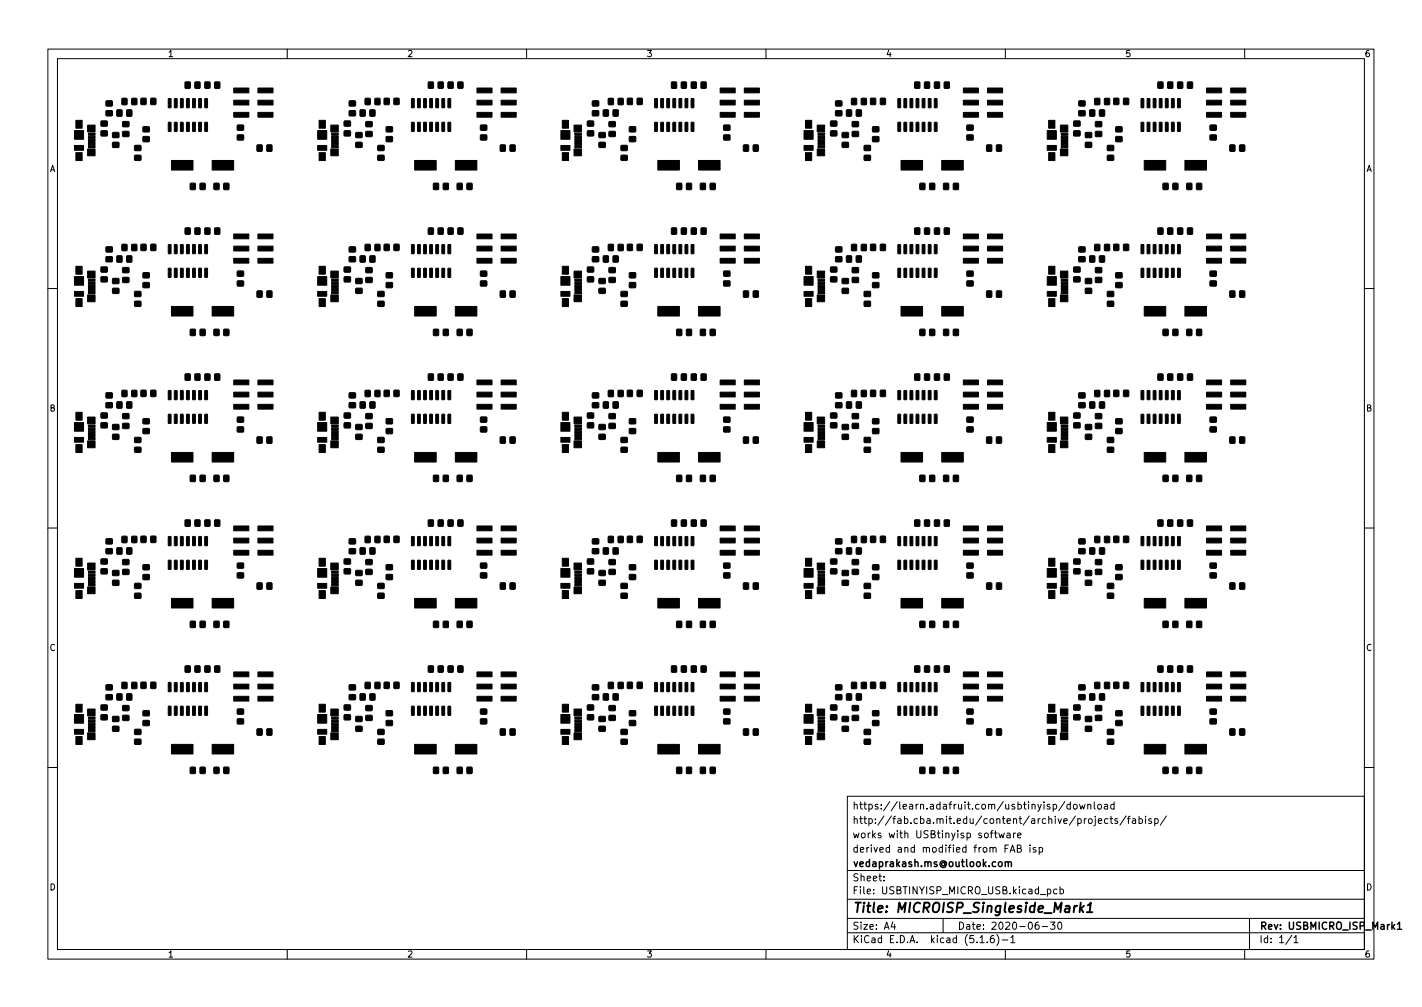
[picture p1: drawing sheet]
<svg xmlns="http://www.w3.org/2000/svg" width="297mm" height="210mm" viewBox="0 0 297 210" stroke-linecap="round" stroke-linejoin="round" font-family="sans-serif">
<defs><g id="words">
<text font-size="2.8" x="178" y="190.6">Title: MICROISP_Singleside_Mark1</text>
<g font-size="2.1">
<text x="178" y="172">http://fab.cba.mit.edu/content/archive/projects/fabisp/</text>
<text x="178" y="169">https://learn.adafruit.com/usbtinyisp/download</text>
<text x="178" y="178">derived and modified from FAB isp</text>
<text x="178" y="175">works with USBtinyisp software</text>
<text x="178" y="184">Sheet:</text>
<text x="178" y="181">vedaprakash.ms@outlook.com</text>
<text x="178" y="186.7">File: USBTINYISP_MICRO_USB.kicad_pcb</text>
<text x="178" y="196.9">KiCad E.D.A. kicad (5.1.6)-1</text>
<text x="178" y="194.1">Size: A4</text>
<text x="200" y="194.1">Date: 2020-06-30</text>
<text x="263" y="194.1">Rev: USBMICRO_ISP_Mark1</text>
<text x="263" y="196.9">Id: 1/1</text>
</g>
<g font-size="1.8">
<text x="35" y="11.9">1</text>
<text x="85" y="11.9">2</text>
<text x="135" y="11.9">3</text>
<text x="185" y="11.9">4</text>
<text x="235" y="11.9">5</text>
<text x="285" y="11.9">6</text>
<text x="10.3" y="35.9">A</text>
<text x="285.3" y="35.9">A</text>
<text x="10.3" y="85.9">B</text>
<text x="285.3" y="85.9">B</text>
<text x="10.3" y="135.9">C</text>
<text x="285.3" y="135.9">C</text>
<text x="10.3" y="185.9">D</text>
<text x="285.3" y="185.9">D</text>
<text x="35" y="199.9">1</text>
<text x="85" y="199.9">2</text>
<text x="135" y="199.9">3</text>
<text x="185" y="199.9">4</text>
<text x="235" y="199.9">5</text>
<text x="285" y="199.9">6</text>
</g>
</g></defs>
<g fill="none" stroke="#000" stroke-width=".21">
<path d="M10 10.2h277v190.1h-277zM12 12.2h273v186.1h-273zM60 10.2v2M110 10.2v2M160 10.2v2M210 10.2v2M260 10.2v2M10 60.2h2M285 60.2h2M10 110.2h2M285 110.2h2M10 160.2h2"/>
<path d="M177 166.3h108v32h-108zM207.7 173.9h.6M207.9 173.4v1.3l.4 .2M208.6 173.9l.3 1 .3-.7 .3 .7 .3-1M210.4 174h.5l.1 .9M211 177.9l.5-1.5 .5 1.5M211 174.3l-.5 .1-.2 .2 .2 .3h.5M211.1 177.5h.8M211.7 173.9v1M212.1 173.9l-.4 .3M212.5 177.1h.6l.2-.2-.1-.3-.7-.2v1.5h.6l.2-.1 .1-.4-.4-.3M212.6 174.4l.7-.1-.1-.3-.4-.1-.2 .2v.8h.6"/>
<path d="M215.1 176.4v.2M215.1 176.9v1M216.4 177l-.4-.1-.2 .2 .1 .3 .5 .1v.4h-.6M217.1 177l.4-.1 .3 .3-.2 .7h-.5M217.1 176.9v1.5M222.4 167.4l-1.3 1.9M223.6 168l-.5-.1-.2 .3 .1 .7h.6M223.6 167.4v1.5M224.4 168l.3-.1 .3 .3v.4l-.3 .3h-.3l-.2-.3zM225.5 167.9l.3 1 .3-.7 .3 .7 .2-1M227.2 168.1l.2-.2 .4 .1 .1 .9M227.2 167.9v1"/>
<path d="M227.5 171l.4-.1 .2 .3v.4l-.2 .3h-.4l-.1-.3zM228.6 167.4v1.3l.2 .2M228.8 170.9v1.3l-.3 .2M228.8 170.4v.2M229.4 171.4l.7-.1v-.3l-.5-.1-.2 .2 .1 .8h.6M229.4 168l.4-.1 .3 .3v.4l-.3 .3h-.4l-.1-.3zM230.7 168h.6l.1 .9M231.4 168.3l-.5 .1-.3 .2 .3 .3h.5M231.4 171l-.4-.1-.3 .3 .2 .7h.5M231.9 170.9h.5M232.1 170.4v1.3l.3 .2M232.7 168l-.4-.1-.3 .3 .1 .7h.6"/>
<path d="M232.7 167.4v1.5M233.4 171l-.3-.1-.2 .2v.3l.5 .1v.4h-.5M235.2 170.4l-1.3 1.9M235.5 170.9h.6M236.1 170.4l-.4 .2v1.3M236.6 171h.5l.1 .9M237.2 171.3l-.5 .1-.2 .2 .2 .3h.5M237.9 171l.5-.1 .2 .3-.1 .7h-.6M237.9 170.4v1.5M239.3 170.4v.2M239.3 170.9v1M240.5 171l-.4-.1-.2 .2 .1 .3 .5 .1v.4h-.6"/>
<path d="M241.2 171l.4-.1 .3 .3-.1 .7h-.6M241.2 170.9v1.5M243.6 170.4l-1.2 1.9M285 160.2h2M60 198.3v2M110 198.3v2M160 198.3v2M177 194.8h108M177 191.8h108M177 187.8h108M177 181.8h108M184.6 183.8v.1"/>
<path d="M184.6 183v.1M186.5 192.5l-.4 1h1M186.9 193v1M197 191.8v3M204.7 195.8l.4-.5v1.5M204.7 196.8h.9M206.2 196.7v.1M207.6 195.3l-.5 .1a1.01 1.01 0 0 0 0 1.4l.5-.1 .1-.5-.3-.3-.4 .1-.1 .2M208.2 195.1a1.72 1.72 0 0 1 0 2.3M209.4 196.3h1.1M210 198.3v2M211.1 195.8l.5-.5v1.5"/>
<path d="M211.1 196.8h.9M216.9 192.5l-.4 .1a1.01 1.01 0 0 0 0 1.4l.5-.1 .1-.5-.3-.3-.4 .1-.2 .2M217.7 193.5h1.2M218.8 185.7l.4-.1 .3 .3-.1 .7h-.6M219.4 192.5h1l-.5 .6 .4 .1v.7l-.2 .1-.7-.1M220.8 185.7l-.4-.1-.3 .3 .1 .7h.6M221.1 192.6l.2-.1a.8 .8 0 0 1 .5 .8 .8 .8 0 0 1-.5 .7 1 1 0 0 1-.2-1.4zM221.4 185.7l.5-.1 .2 .3-.1 .7h-.6M221.4 185.1v1.5M260 198.3v2M261 191.8v6.5M269.9 195.3l-1.3 1.9"/>
<path d="M270.3 195.8l.4-.5v1.5M270.3 196.8h.8"/>
</g>
<path d="M210 179.9v1M210 180.1l.2-.2 .4 .1v.9M210.6 180.1l.2-.2 .4 .1 .1 .9M291.9 193l.4-.5v1.5M291.9 194h.9" fill="none" stroke="#000" stroke-width=".3"/>
<path d="M225.8 188.5l-.3 2M225.8 189.7l.5 .8M226.4 189.1l-.8 .8M227 190.5h1.2M227.2 189l.7-.5-.3 2" fill="none" stroke="#000" stroke-width=".4"/>
<g fill="#000" stroke="#000" stroke-width=".21">
<path d="M38.7 17.1l1 .1v1.2h-1zM40.7 17.1l1.1 .1-.1 1.2h-1zM42.8 17.1l1 .1v1.2h-1zM44.9 17.1l1 .1v1.2h-1zM48.8 18.4h3.2v1h-3.2zM53.9 18.4h3.1v1h-3.1zM89.5 17.1l1 .1v1.2h-1zM91.5 17.1l1.1 .1-.1 1.2h-1zM93.6 17.1l1 .1v1.2h-1zM95.7 17.1l1 .1v1.2h-1zM99.6 18.4h3.2v1h-3.2zM104.7 18.4h3.1v1h-3.1z"/>
<path d="M140.3 17.1l1 .1v1.2h-1zM142.3 17.1l1.1 .1-.1 1.2h-1zM144.4 17.1l1 .1v1.2h-1zM146.5 17.1l1 .1v1.2h-1zM150.4 18.4h3.2v1h-3.2zM155.5 18.4h3.1v1h-3.1zM191.1 17.1l1 .1v1.2h-1zM193.1 17.1l1.1 .1-.1 1.2h-1zM195.2 17.1l1 .1v1.2h-1zM197.3 17.1l1 .1v1.2h-1zM201.2 18.4h3.2v1h-3.2zM206.3 18.4h3.1v1h-3.1z"/>
<path d="M241.9 17.1l1 .1v1.2h-1zM243.9 17.1l1.1 .1-.1 1.2h-1zM246 17.1l1 .1v1.2h-1zM248.1 17.1l1 .1v1.2h-1zM252 18.4h3.2v1h-3.2zM257.1 18.4h3.1v1h-3.1zM15.6 30.4h1.9v1h-1.9zM15.6 27.3h1.9v1.8h-1.9zM15.9 31.9h1.3v1.6h-1.3zM15.9 25.1h1.3v1.7h-1.3zM18.3 31.1h1.6v1.4h-1.6zM18.3 26.1h1.6v1.4h-1.6z"/>
<path d="M18.5 30.4h1.4v.4h-1.4zM18.5 29.7h1.4v.5h-1.4zM18.5 29.1h1.4v.4h-1.4zM18.5 28.4h1.4v.5h-1.4zM18.5 27.8h1.4v.4h-1.4zM21.1 25.3h1.3v1h-1.3zM21.1 27.3h1.3v1l-1.3 .1zM22.2 23.1h1.2v1l-1.2 .1zM22.2 21.1h1.2v1h-1.2zM23.5 29.7h1.3v1l-1.2 .1zM23.5 27.7h1.3v1h-1.2zM24.4 23h1.1l-.1 1.2h-1z"/>
<path d="M25.5 20.6h1v1.2h-1zM25.6 25.4h1.3v1h-1.2zM25.6 27.5h1.3v1h-1.2zM26.5 23h1v1.2h-1zM27.5 20.6h1.1l-.1 1.2h-1zM28.1 32.4h1.3v1l-1.2 .1zM28.1 30.4h1.3v1h-1.2zM29.5 20.5l1 .1v1.2h-1zM29.9 28.5h1.2l.1 1-1.3 .1zM29.9 26.5h1.2l.1 1h-1.3zM31.5 20.5l1 .1v1.2h-1zM35.2 20.6l.5 .1v1.7l-.1 .1-.5-.1z"/>
<path d="M35.2 25.6h.5v1.7l-.1 .2-.5-.2zM35.8 33.5h4.5v2h-4.5zM36.5 20.6l.5 .1v1.7l-.1 .1-.5-.1zM36.5 25.6h.5v1.7l-.1 .2-.5-.2zM37.7 20.6l.6 .1v1.7l-.1 .1-.5-.1zM37.7 25.6h.6v1.7l-.1 .2-.5-.2zM39 20.6l.5 .1v1.7l-.1 .1-.4-.1zM39 25.6h.5v1.7l-.1 .2-.4-.2zM39.8 38.3h1v1.3l-1-.1zM40.3 20.6l.5 .1v1.7l-.1 .1-.5-.1zM40.3 25.6h.5v1.7l-.1 .2-.5-.2zM41.5 20.6l.6 .1v1.7l-.1 .1-.5-.1z"/>
<path d="M41.5 25.6h.6v1.7l-.1 .2-.5-.2zM41.8 38.3h1v1.3l-1-.1zM42.8 20.6l.6 .1v1.7l-.2 .1-.4-.1zM42.8 25.6h.6v1.7l-.2 .2-.4-.2zM44.3 33.5h4.5v2h-4.5zM44.7 38.3h1v1.3l-1-.1zM46.8 38.3h1v1.3l-1-.1zM48.8 23.5h3.2v1h-3.2zM48.8 20.9h3.2v1h-3.2zM49.6 26.2l1.2-.1 .1 1-1.3 .1zM49.6 28.2h1.2l.1 1h-1.3zM53.9 23.5h3.1v1h-3.1z"/>
<path d="M53.9 20.9h3.1v1h-3.1zM53.7 30.3h1v1.3l-1-.1zM55.8 30.3h1v1.3l-1-.1zM66.4 27.3h1.9v1.8h-1.9zM66.4 30.4h1.9v1h-1.9zM66.7 25.1h1.3v1.7h-1.3zM66.7 31.9h1.3v1.6h-1.3zM69.1 26.1h1.6v1.4h-1.6zM69.1 31.1h1.6v1.4h-1.6zM69.3 27.8h1.4v.4h-1.4zM69.3 28.4h1.4v.5h-1.4zM69.3 29.1h1.4v.4h-1.4z"/>
<path d="M69.3 29.7h1.4v.5h-1.4zM69.3 30.4h1.4v.4h-1.4zM71.9 27.3h1.3v1l-1.3 .1zM71.9 25.3h1.3v1h-1.3zM73 21.1h1.2v1h-1.2zM73 23.1h1.2v1l-1.2 .1zM74.3 27.7h1.3v1h-1.2zM74.3 29.7h1.3v1l-1.2 .1zM75.2 23h1.1l-.1 1.2h-1zM76.3 20.6h1v1.2h-1zM76.4 27.5h1.3v1h-1.2zM76.4 25.4h1.3v1h-1.2z"/>
<path d="M77.3 23h1v1.2h-1zM78.3 20.6h1.1l-.1 1.2h-1zM78.9 30.4h1.3v1h-1.2zM78.9 32.4h1.3v1l-1.2 .1zM80.3 20.5l1 .1v1.2h-1zM80.7 26.5h1.2l.1 1h-1.3zM80.7 28.5h1.2l.1 1-1.3 .1zM82.3 20.5l1 .1v1.2h-1zM86 25.6h.5v1.7l-.1 .2-.5-.2zM86 20.6l.5 .1v1.7l-.1 .1-.5-.1zM86.6 33.5h4.5v2h-4.5zM87.3 25.6h.5v1.7l-.1 .2-.5-.2z"/>
<path d="M87.3 20.6l.5 .1v1.7l-.1 .1-.5-.1zM88.5 25.6h.6v1.7l-.1 .2-.5-.2zM88.5 20.6l.6 .1v1.7l-.1 .1-.5-.1zM89.8 25.6h.5v1.7l-.1 .2-.4-.2zM89.8 20.6l.5 .1v1.7l-.1 .1-.4-.1zM90.6 38.3h1v1.3l-1-.1zM91.1 25.6h.5v1.7l-.1 .2-.5-.2zM91.1 20.6l.5 .1v1.7l-.1 .1-.5-.1zM92.3 25.6h.6v1.7l-.1 .2-.5-.2zM92.3 20.6l.6 .1v1.7l-.1 .1-.5-.1zM92.6 38.3h1v1.3l-1-.1zM93.6 25.6h.6v1.7l-.2 .2-.4-.2z"/>
<path d="M93.6 20.6l.6 .1v1.7l-.2 .1-.4-.1zM95.1 33.5h4.5v2h-4.5zM95.5 38.3h1v1.3l-1-.1zM97.6 38.3h1v1.3l-1-.1zM99.6 20.9h3.2v1h-3.2zM99.6 23.5h3.2v1h-3.2zM100.4 28.2h1.2l.1 1h-1.3zM100.4 26.2l1.2-.1 .1 1-1.3 .1zM104.7 20.9h3.1v1h-3.1zM104.7 23.5h3.1v1h-3.1zM104.5 30.3h1v1.3l-1-.1zM106.6 30.3h1v1.3l-1-.1z"/>
<path d="M117.2 30.4h1.9v1h-1.9zM117.2 27.3h1.9v1.8h-1.9zM117.5 31.9h1.3v1.6h-1.3zM117.5 25.1h1.3v1.7h-1.3zM119.9 31.1h1.6v1.4h-1.6zM119.9 26.1h1.6v1.4h-1.6zM120.1 30.4h1.4v.4h-1.4zM120.1 29.7h1.4v.5h-1.4zM120.1 29.1h1.4v.4h-1.4zM120.1 28.4h1.4v.5h-1.4zM120.1 27.8h1.4v.4h-1.4zM122.7 25.3h1.3v1h-1.3z"/>
<path d="M122.7 27.3h1.3v1l-1.3 .1zM123.8 23.1h1.2v1l-1.2 .1zM123.8 21.1h1.2v1h-1.2zM125.1 29.7h1.3v1l-1.2 .1zM125.1 27.7h1.3v1h-1.2zM126 23h1.1l-.1 1.2h-1zM127.1 20.6h1v1.2h-1zM127.2 25.4h1.3v1h-1.2zM127.2 27.5h1.3v1h-1.2zM128.1 23h1v1.2h-1zM129.1 20.6h1.1l-.1 1.2h-1zM129.7 32.4h1.3v1l-1.2 .1z"/>
<path d="M129.7 30.4h1.3v1h-1.2zM131.1 20.5l1 .1v1.2h-1zM131.5 28.5h1.2l.1 1-1.3 .1zM131.5 26.5h1.2l.1 1h-1.3zM133.1 20.5l1 .1v1.2h-1zM136.8 20.6l.5 .1v1.7l-.1 .1-.5-.1zM136.8 25.6h.5v1.7l-.1 .2-.5-.2zM137.4 33.5h4.5v2h-4.5zM138.1 20.6l.5 .1v1.7l-.1 .1-.5-.1zM138.1 25.6h.5v1.7l-.1 .2-.5-.2zM139.3 20.6l.6 .1v1.7l-.1 .1-.5-.1zM139.3 25.6h.6v1.7l-.1 .2-.5-.2z"/>
<path d="M140.6 20.6l.5 .1v1.7l-.1 .1-.4-.1zM140.6 25.6h.5v1.7l-.1 .2-.4-.2zM141.4 38.3h1v1.3l-1-.1zM141.9 20.6l.5 .1v1.7l-.1 .1-.5-.1zM141.9 25.6h.5v1.7l-.1 .2-.5-.2zM143.1 20.6l.6 .1v1.7l-.1 .1-.5-.1zM143.1 25.6h.6v1.7l-.1 .2-.5-.2zM143.4 38.3h1v1.3l-1-.1zM144.4 20.6l.6 .1v1.7l-.2 .1-.4-.1zM144.4 25.6h.6v1.7l-.2 .2-.4-.2zM145.9 33.5h4.5v2h-4.5zM146.3 38.3h1v1.3l-1-.1z"/>
<path d="M148.4 38.3h1v1.3l-1-.1zM150.4 23.5h3.2v1h-3.2zM150.4 20.9h3.2v1h-3.2zM151.2 26.2l1.2-.1 .1 1-1.3 .1zM151.2 28.2h1.2l.1 1h-1.3zM155.5 23.5h3.1v1h-3.1zM155.5 20.9h3.1v1h-3.1zM155.3 30.3h1v1.3l-1-.1zM157.4 30.3h1v1.3l-1-.1zM168 27.3h1.9v1.8h-1.9zM168 30.4h1.9v1h-1.9zM168.3 25.1h1.3v1.7h-1.3z"/>
<path d="M168.3 31.9h1.3v1.6h-1.3zM170.7 26.1h1.6v1.4h-1.6zM170.7 31.1h1.6v1.4h-1.6zM170.9 27.8h1.4v.4h-1.4zM170.9 28.4h1.4v.5h-1.4zM170.9 29.1h1.4v.4h-1.4zM170.9 29.7h1.4v.5h-1.4zM170.9 30.4h1.4v.4h-1.4zM173.5 27.3h1.3v1l-1.3 .1zM173.5 25.3h1.3v1h-1.3zM174.6 21.1h1.2v1h-1.2zM174.6 23.1h1.2v1l-1.2 .1z"/>
<path d="M175.9 27.7h1.3v1h-1.2zM175.9 29.7h1.3v1l-1.2 .1zM176.8 23h1.1l-.1 1.2h-1zM177.9 20.6h1v1.2h-1zM178 27.5h1.3v1h-1.2zM178 25.4h1.3v1h-1.2zM178.9 23h1v1.2h-1zM179.9 20.6h1.1l-.1 1.2h-1zM180.5 30.4h1.3v1h-1.2zM180.5 32.4h1.3v1l-1.2 .1zM181.9 20.5l1 .1v1.2h-1zM182.3 26.5h1.2l.1 1h-1.3z"/>
<path d="M182.3 28.5h1.2l.1 1-1.3 .1zM183.9 20.5l1 .1v1.2h-1zM187.6 25.6h.5v1.7l-.1 .2-.5-.2zM187.6 20.6l.5 .1v1.7l-.1 .1-.5-.1zM188.2 33.5h4.5v2h-4.5zM188.9 25.6h.5v1.7l-.1 .2-.5-.2zM188.9 20.6l.5 .1v1.7l-.1 .1-.5-.1zM190.1 25.6h.6v1.7l-.1 .2-.5-.2zM190.1 20.6l.6 .1v1.7l-.1 .1-.5-.1zM191.4 25.6h.5v1.7l-.1 .2-.4-.2zM191.4 20.6l.5 .1v1.7l-.1 .1-.4-.1zM192.2 38.3h1v1.3l-1-.1z"/>
<path d="M192.7 25.6h.5v1.7l-.1 .2-.5-.2zM192.7 20.6l.5 .1v1.7l-.1 .1-.5-.1zM193.9 25.6h.6v1.7l-.1 .2-.5-.2zM193.9 20.6l.6 .1v1.7l-.1 .1-.5-.1zM194.2 38.3h1v1.3l-1-.1zM195.2 25.6h.6v1.7l-.2 .2-.4-.2zM195.2 20.6l.6 .1v1.7l-.2 .1-.4-.1zM196.7 33.5h4.5v2h-4.5zM197.1 38.3h1v1.3l-1-.1zM199.2 38.3h1v1.3l-1-.1zM201.2 20.9h3.2v1h-3.2zM201.2 23.5h3.2v1h-3.2z"/>
<path d="M202 28.2h1.2l.1 1h-1.3zM202 26.2l1.2-.1 .1 1-1.3 .1zM206.3 20.9h3.1v1h-3.1zM206.3 23.5h3.1v1h-3.1zM206.1 30.3h1v1.3l-1-.1zM208.2 30.3h1v1.3l-1-.1zM218.8 30.4h1.9v1h-1.9zM218.8 27.3h1.9v1.8h-1.9zM219.1 31.9h1.3v1.6h-1.3zM219.1 25.1h1.3v1.7h-1.3zM221.5 31.1h1.6v1.4h-1.6zM221.5 26.1h1.6v1.4h-1.6z"/>
<path d="M221.7 30.4h1.4v.4h-1.4zM221.7 29.7h1.4v.5h-1.4zM221.7 29.1h1.4v.4h-1.4zM221.7 28.4h1.4v.5h-1.4zM221.7 27.8h1.4v.4h-1.4zM224.3 25.3h1.3v1h-1.3zM224.3 27.3h1.3v1l-1.3 .1zM225.4 23.1h1.2v1l-1.2 .1zM225.4 21.1h1.2v1h-1.2zM226.7 29.7h1.3v1l-1.2 .1zM226.7 27.7h1.3v1h-1.2zM227.6 23h1.1l-.1 1.2h-1z"/>
<path d="M228.7 20.6h1v1.2h-1zM228.8 25.4h1.3v1h-1.2zM228.8 27.5h1.3v1h-1.2zM229.7 23h1v1.2h-1zM230.7 20.6h1.1l-.1 1.2h-1zM231.3 32.4h1.3v1l-1.2 .1zM231.3 30.4h1.3v1h-1.2zM232.7 20.5l1 .1v1.2h-1zM233.1 28.5h1.2l.1 1-1.3 .1zM233.1 26.5h1.2l.1 1h-1.3zM234.7 20.5l1 .1v1.2h-1zM238.4 20.6l.5 .1v1.7l-.1 .1-.5-.1z"/>
<path d="M238.4 25.6h.5v1.7l-.1 .2-.5-.2zM239 33.5h4.5v2h-4.5zM239.7 20.6l.5 .1v1.7l-.1 .1-.5-.1zM239.7 25.6h.5v1.7l-.1 .2-.5-.2zM240.9 20.6l.6 .1v1.7l-.1 .1-.5-.1zM240.9 25.6h.6v1.7l-.1 .2-.5-.2zM242.2 20.6l.5 .1v1.7l-.1 .1-.4-.1zM242.2 25.6h.5v1.7l-.1 .2-.4-.2zM243 38.3h1v1.3l-1-.1zM243.5 20.6l.5 .1v1.7l-.1 .1-.5-.1zM243.5 25.6h.5v1.7l-.1 .2-.5-.2zM244.7 20.6l.6 .1v1.7l-.1 .1-.5-.1z"/>
<path d="M244.7 25.6h.6v1.7l-.1 .2-.5-.2zM245 38.3h1v1.3l-1-.1zM246 20.6l.6 .1v1.7l-.2 .1-.4-.1zM246 25.6h.6v1.7l-.2 .2-.4-.2zM247.5 33.5h4.5v2h-4.5zM247.9 38.3h1v1.3l-1-.1zM250 38.3h1v1.3l-1-.1zM252 23.5h3.2v1h-3.2zM252 20.9h3.2v1h-3.2zM252.8 26.2l1.2-.1 .1 1-1.3 .1zM252.8 28.2h1.2l.1 1h-1.3zM257.1 23.5h3.1v1h-3.1z"/>
<path d="M257.1 20.9h3.1v1h-3.1zM256.9 30.3h1.1l-.1 1.3-1-.1zM259 30.3h1v1.3l-1-.1zM15.6 57.8h1.9v1.8h-1.9zM15.9 55.6h1.3v1.7h-1.3zM18.3 56.6h1.6v1.4h-1.6zM18.5 58.3h1.4v.4h-1.4zM18.5 58.9h1.4v.5h-1.4zM18.5 59.6h1.4v.4h-1.4zM21.1 57.8h1.3v1h-1.3zM21.1 55.8h1.3v1h-1.3zM22.2 51.6h1.2v1h-1.2z"/>
<path d="M22.2 53.6h1.2v1h-1.2zM23.5 58.2h1.3v1h-1.2zM24.4 53.5h1.1l-.1 1.2h-1zM25.5 51.1h1v1.2h-1zM25.6 58l1.3-.1v1l-1.2 .1zM25.6 55.9h1.3v1h-1.2zM26.5 53.5h1v1.2h-1zM27.5 51.1h1.1l-.1 1.2h-1zM29.5 51h1v1.3h-1zM29.9 57h1.2l.1 1h-1.3zM29.9 59h1.2l.1 1h-1.3zM31.5 51h1v1.3h-1z"/>
<path d="M35.2 56l.5 .1v1.7l-.1 .1-.5-.1zM35.2 51.1l.5 .1v1.7l-.1 .1-.5-.1zM36.5 56l.5 .1v1.7l-.1 .1-.5-.1zM36.5 51.1l.5 .1v1.7l-.1 .1-.5-.1zM37.7 56l.6 .1v1.7l-.1 .1-.5-.1zM37.7 51.1l.6 .1v1.7l-.1 .1-.5-.1zM39 56l.5 .1v1.7l-.1 .1-.4-.1zM39 51.1l.5 .1v1.7l-.1 .1-.4-.1zM38.7 47.6h1v1.3h-1zM40.3 56l.5 .1v1.7l-.1 .1-.5-.1zM40.3 51.1l.5 .1v1.7l-.1 .1-.5-.1zM40.7 47.6h1.1l-.1 1.3h-1z"/>
<path d="M41.5 56l.6 .1v1.7l-.1 .1-.5-.1zM41.5 51.1l.6 .1v1.7l-.1 .1-.5-.1zM42.8 56l.6 .1v1.7l-.2 .1-.4-.1zM42.8 51.1l.6 .1v1.7l-.2 .1-.4-.1zM42.8 47.6h1v1.3h-1zM44.9 47.6h1v1.3h-1zM48.8 48.9h3.2v1h-3.2zM48.8 51.4h3.2v1h-3.2zM48.8 53.9h3.2v1h-3.2zM49.6 58.7h1.2l.1 1h-1.3zM49.6 56.6h1.2l.1 1-1.3 .1zM53.9 48.9h3.1v1h-3.1z"/>
<path d="M53.9 51.4h3.1v1h-3.1zM53.9 53.9h3.1v1h-3.1zM66.4 57.8h1.9v1.8h-1.9zM66.7 55.6h1.3v1.7h-1.3zM69.1 56.6h1.6v1.4h-1.6zM69.3 59.6h1.4v.4h-1.4zM69.3 58.9h1.4v.5h-1.4zM69.3 58.3h1.4v.4h-1.4zM71.9 55.8h1.3v1h-1.3zM71.9 57.8h1.3v1h-1.3zM73 53.6h1.2v1h-1.2zM73 51.6h1.2v1h-1.2z"/>
<path d="M74.3 58.2h1.3v1h-1.2zM75.2 53.5h1.1l-.1 1.2h-1zM76.3 51.1h1v1.2h-1zM76.4 55.9h1.3v1h-1.2zM76.4 58l1.3-.1v1l-1.2 .1zM77.3 53.5h1v1.2h-1zM78.3 51.1h1.1l-.1 1.2h-1zM80.3 51h1v1.3h-1zM80.7 59h1.2l.1 1h-1.3zM80.7 57h1.2l.1 1h-1.3zM82.3 51h1v1.3h-1zM86 51.1l.5 .1v1.7l-.1 .1-.5-.1z"/>
<path d="M86 56l.5 .1v1.7l-.1 .1-.5-.1zM87.3 51.1l.5 .1v1.7l-.1 .1-.5-.1zM87.3 56l.5 .1v1.7l-.1 .1-.5-.1zM88.5 51.1l.6 .1v1.7l-.1 .1-.5-.1zM88.5 56l.6 .1v1.7l-.1 .1-.5-.1zM89.8 51.1l.5 .1v1.7l-.1 .1-.4-.1zM89.8 56l.5 .1v1.7l-.1 .1-.4-.1zM89.5 47.6h1v1.3h-1zM91.1 51.1l.5 .1v1.7l-.1 .1-.5-.1zM91.1 56l.5 .1v1.7l-.1 .1-.5-.1zM91.5 47.6h1.1l-.1 1.3h-1zM92.3 51.1l.6 .1v1.7l-.1 .1-.5-.1z"/>
<path d="M92.3 56l.6 .1v1.7l-.1 .1-.5-.1zM93.6 51.1l.6 .1v1.7l-.2 .1-.4-.1zM93.6 56l.6 .1v1.7l-.2 .1-.4-.1zM93.6 47.6h1v1.3h-1zM95.7 47.6h1v1.3h-1zM99.6 53.9h3.2v1h-3.2zM99.6 51.4h3.2v1h-3.2zM99.6 48.9h3.2v1h-3.2zM100.4 56.6h1.2l.1 1-1.3 .1zM100.4 58.7h1.2l.1 1h-1.3zM104.7 53.9h3.1v1h-3.1zM104.7 51.4h3.1v1h-3.1z"/>
<path d="M104.7 48.9h3.1v1h-3.1zM117.2 57.8h1.9v1.8h-1.9zM117.5 55.6h1.3v1.7h-1.3zM119.9 56.6h1.6v1.4h-1.6zM120.1 58.3h1.4v.4h-1.4zM120.1 58.9h1.4v.5h-1.4zM120.1 59.6h1.4v.4h-1.4zM122.7 57.8h1.3v1h-1.3zM122.7 55.8h1.3v1h-1.3zM123.8 51.6h1.2v1h-1.2zM123.8 53.6h1.2v1h-1.2zM125.1 58.2h1.3v1h-1.2z"/>
<path d="M126 53.5h1.1l-.1 1.2h-1zM127.1 51.1h1v1.2h-1zM127.2 58l1.3-.1v1l-1.2 .1zM127.2 55.9h1.3v1h-1.2zM128.1 53.5h1v1.2h-1zM129.1 51.1h1.1l-.1 1.2h-1zM131.1 51h1v1.3h-1zM131.5 57h1.2l.1 1h-1.3zM131.5 59h1.2l.1 1h-1.3zM133.1 51h1v1.3h-1zM136.8 56l.5 .1v1.7l-.1 .1-.5-.1zM136.8 51.1l.5 .1v1.7l-.1 .1-.5-.1z"/>
<path d="M138.1 56l.5 .1v1.7l-.1 .1-.5-.1zM138.1 51.1l.5 .1v1.7l-.1 .1-.5-.1zM139.3 56l.6 .1v1.7l-.1 .1-.5-.1zM139.3 51.1l.6 .1v1.7l-.1 .1-.5-.1zM140.6 56l.5 .1v1.7l-.1 .1-.4-.1zM140.6 51.1l.5 .1v1.7l-.1 .1-.4-.1zM140.3 47.6h1v1.3h-1zM141.9 56l.5 .1v1.7l-.1 .1-.5-.1zM141.9 51.1l.5 .1v1.7l-.1 .1-.5-.1zM142.3 47.6h1.1l-.1 1.3h-1zM143.1 56l.6 .1v1.7l-.1 .1-.5-.1zM143.1 51.1l.6 .1v1.7l-.1 .1-.5-.1z"/>
<path d="M144.4 56l.6 .1v1.7l-.2 .1-.4-.1zM144.4 51.1l.6 .1v1.7l-.2 .1-.4-.1zM144.4 47.6h1v1.3h-1zM146.5 47.6h1v1.3h-1zM150.4 48.9h3.2v1h-3.2zM150.4 51.4h3.2v1h-3.2zM150.4 53.9h3.2v1h-3.2zM151.2 58.7h1.2l.1 1h-1.3zM151.2 56.6h1.2l.1 1-1.3 .1zM155.5 48.9h3.1v1h-3.1zM155.5 51.4h3.1v1h-3.1zM155.5 53.9h3.1v1h-3.1z"/>
<path d="M168 57.8h1.9v1.8h-1.9zM168.3 55.6h1.3v1.7h-1.3zM170.7 56.6h1.6v1.4h-1.6zM170.9 59.6h1.4v.4h-1.4zM170.9 58.9h1.4v.5h-1.4zM170.9 58.3h1.4v.4h-1.4zM173.5 55.8h1.3v1h-1.3zM173.5 57.8h1.3v1h-1.3zM174.6 53.6h1.2v1h-1.2zM174.6 51.6h1.2v1h-1.2zM175.9 58.2h1.3v1h-1.2zM176.8 53.5h1.1l-.1 1.2h-1z"/>
<path d="M177.9 51.1h1v1.2h-1zM178 55.9h1.3v1h-1.2zM178 58l1.3-.1v1l-1.2 .1zM178.9 53.5h1v1.2h-1zM179.9 51.1h1.1l-.1 1.2h-1zM181.9 51h1v1.3h-1zM182.3 59h1.2l.1 1h-1.3zM182.3 57h1.2l.1 1h-1.3zM183.9 51h1v1.3h-1zM187.6 51.1l.5 .1v1.7l-.1 .1-.5-.1zM187.6 56l.5 .1v1.7l-.1 .1-.5-.1zM188.9 51.1l.5 .1v1.7l-.1 .1-.5-.1z"/>
<path d="M188.9 56l.5 .1v1.7l-.1 .1-.5-.1zM190.1 51.1l.6 .1v1.7l-.1 .1-.5-.1zM190.1 56l.6 .1v1.7l-.1 .1-.5-.1zM191.4 51.1l.5 .1v1.7l-.1 .1-.4-.1zM191.4 56l.5 .1v1.7l-.1 .1-.4-.1zM191.1 47.6h1v1.3h-1zM192.7 51.1l.5 .1v1.7l-.1 .1-.5-.1zM192.7 56l.5 .1v1.7l-.1 .1-.5-.1zM193.1 47.6h1.1l-.1 1.3h-1zM193.9 51.1l.6 .1v1.7l-.1 .1-.5-.1zM193.9 56l.6 .1v1.7l-.1 .1-.5-.1zM195.2 51.1l.6 .1v1.7l-.2 .1-.4-.1z"/>
<path d="M195.2 56l.6 .1v1.7l-.2 .1-.4-.1zM195.2 47.6h1v1.3h-1zM197.3 47.6h1v1.3h-1zM201.2 53.9h3.2v1h-3.2zM201.2 51.4h3.2v1h-3.2zM201.2 48.9h3.2v1h-3.2zM202 56.6h1.2l.1 1-1.3 .1zM202 58.7h1.2l.1 1h-1.3zM206.3 53.9h3.1v1h-3.1zM206.3 51.4h3.1v1h-3.1zM206.3 48.9h3.1v1h-3.1zM218.8 57.8h1.9v1.8h-1.9z"/>
<path d="M219.1 55.6h1.3v1.7h-1.3zM221.5 56.6h1.6v1.4h-1.6zM221.7 58.3h1.4v.4h-1.4zM221.7 58.9h1.4v.5h-1.4zM221.7 59.6h1.4v.4h-1.4zM224.3 57.8h1.3v1h-1.3zM224.3 55.8h1.3v1h-1.3zM225.4 51.6h1.2v1h-1.2zM225.4 53.6h1.2v1h-1.2zM226.7 58.2h1.3v1h-1.2zM227.6 53.5h1.1l-.1 1.2h-1zM228.7 51.1h1v1.2h-1z"/>
<path d="M228.8 58l1.3-.1v1l-1.2 .1zM228.8 55.9h1.3v1h-1.2zM229.7 53.5h1v1.2h-1zM230.7 51.1h1.1l-.1 1.2h-1zM232.7 51h1v1.3h-1zM233.1 57h1.2l.1 1h-1.3zM233.1 59h1.2l.1 1h-1.3zM234.7 51h1v1.3h-1zM238.4 56l.5 .1v1.7l-.1 .1-.5-.1zM238.4 51.1l.5 .1v1.7l-.1 .1-.5-.1zM239.7 56l.5 .1v1.7l-.1 .1-.5-.1zM239.7 51.1l.5 .1v1.7l-.1 .1-.5-.1z"/>
<path d="M240.9 56l.6 .1v1.7l-.1 .1-.5-.1zM240.9 51.1l.6 .1v1.7l-.1 .1-.5-.1zM242.2 56l.5 .1v1.7l-.1 .1-.4-.1zM242.2 51.1l.5 .1v1.7l-.1 .1-.4-.1zM241.9 47.6h1v1.3h-1zM243.5 56l.5 .1v1.7l-.1 .1-.5-.1zM243.5 51.1l.5 .1v1.7l-.1 .1-.5-.1zM243.9 47.6h1.1l-.1 1.3h-1zM244.7 56l.6 .1v1.7l-.1 .1-.5-.1zM244.7 51.1l.6 .1v1.7l-.1 .1-.5-.1zM246 56l.6 .1v1.7l-.2 .1-.4-.1zM246 51.1l.6 .1v1.7l-.2 .1-.4-.1z"/>
<path d="M246 47.6h1v1.3h-1zM248.1 47.6h1v1.3h-1zM252 48.9h3.2v1h-3.2zM252 51.4h3.2v1h-3.2zM252 53.9h3.2v1h-3.2zM252.8 58.7h1.2l.1 .9-1.3 .1zM252.8 56.6h1.2l.1 1-1.3 .1zM257.1 48.9h3.1v1h-3.1zM257.1 51.4h3.1v1h-3.1zM257.1 53.9h3.1v1h-3.1zM15.6 60.9h1.9v1h-1.9zM15.9 62.4h1.3v1.6h-1.3z"/>
<path d="M18.3 61.6h1.6v1.4h-1.6zM18.5 60.2h1.4v.5h-1.4zM18.5 60.9h1.4v.4h-1.4zM23.5 60.2h1.3v1h-1.2zM28.1 60.9h1.3v1h-1.2zM28.1 62.9h1.3v1h-1.2zM35.8 64h4.5v2h-4.5zM38.7 78.1h1v1.3l-1-.1zM39.8 68.8h1v1.2h-1zM40.7 78.1h1.1l-.1 1.3-1-.1zM41.8 68.8h1v1.2h-1zM42.8 78.1h1v1.3l-1-.1z"/>
<path d="M44.3 64h4.5v2h-4.5zM44.7 68.8h1v1.2h-1zM44.9 78.1h1v1.3l-1-.1zM46.8 68.8h1v1.2h-1zM53.7 60.8h1v1.2h-1zM55.8 60.8h1v1.2h-1zM66.4 60.9h1.9v1h-1.9zM66.7 62.4h1.3v1.6h-1.3zM69.1 61.6h1.6v1.4h-1.6zM69.3 60.9h1.4v.4h-1.4zM69.3 60.2h1.4v.5h-1.4zM74.3 60.2h1.3v1h-1.2z"/>
<path d="M78.9 62.9h1.3v1h-1.2zM78.9 60.9h1.3v1h-1.2zM86.6 64h4.5v2h-4.5zM89.5 78.1h1v1.3l-1-.1zM90.6 68.8h1v1.2h-1zM91.5 78.1h1.1l-.1 1.3-1-.1zM92.6 68.8h1v1.2h-1zM93.6 78.1h1v1.3l-1-.1zM95.1 64h4.5v2h-4.5zM95.5 68.8h1v1.2h-1zM95.7 78.1h1v1.3l-1-.1zM97.6 68.8h1v1.2h-1z"/>
<path d="M104.5 60.8h1v1.2h-1zM106.6 60.8h1v1.2h-1zM117.2 60.9h1.9v1h-1.9zM117.5 62.4h1.3v1.6h-1.3zM119.9 61.6h1.6v1.4h-1.6zM120.1 60.2h1.4v.5h-1.4zM120.1 60.9h1.4v.4h-1.4zM125.1 60.2h1.3v1h-1.2zM129.7 60.9h1.3v1h-1.2zM129.7 62.9h1.3v1h-1.2zM137.4 64h4.5v2h-4.5zM140.3 78.1h1v1.3l-1-.1z"/>
<path d="M141.4 68.8h1v1.2h-1zM142.3 78.1h1.1l-.1 1.3-1-.1zM143.4 68.8h1v1.2h-1zM144.4 78.1h1v1.3l-1-.1zM145.9 64h4.5v2h-4.5zM146.3 68.8h1v1.2h-1zM146.5 78.1h1v1.3l-1-.1zM148.4 68.8h1v1.2h-1zM155.3 60.8h1v1.2h-1zM157.4 60.8h1v1.2h-1zM168 60.9h1.9v1h-1.9zM168.3 62.4h1.3v1.6h-1.3z"/>
<path d="M170.7 61.6h1.6v1.4h-1.6zM170.9 60.9h1.4v.4h-1.4zM170.9 60.2h1.4v.5h-1.4zM175.9 60.2h1.3v1h-1.2zM180.5 62.9h1.3v1h-1.2zM180.5 60.9h1.3v1h-1.2zM188.2 64h4.5v2h-4.5zM191.1 78.1h1v1.3l-1-.1zM192.2 68.8h1v1.2h-1zM193.1 78.1h1.1l-.1 1.3-1-.1zM194.2 68.8h1v1.2h-1zM195.2 78.1h1v1.3l-1-.1z"/>
<path d="M196.7 64h4.5v2h-4.5zM197.1 68.8h1v1.2h-1zM197.3 78.1h1v1.3l-1-.1zM199.2 68.8h1v1.2h-1zM206.1 60.8h1v1.2h-1zM208.2 60.8h1v1.2h-1zM218.8 60.9h1.9v1h-1.9zM219.1 62.4h1.3v1.6h-1.3zM221.5 61.6h1.6v1.4h-1.6zM221.7 60.2h1.4v.5h-1.4zM221.7 60.9h1.4v.4h-1.4zM226.7 60.2h1.3v1h-1.2z"/>
<path d="M231.3 60.9h1.3v1h-1.2zM231.3 62.9h1.3v1h-1.2zM239 64h4.5v2h-4.5zM241.9 78.1h1v1.3l-1-.1zM243 68.8h1v1.2h-1zM243.9 78.1h1.1l-.1 1.3-1-.1zM245 68.8h1v1.2h-1zM246 78.1h1v1.3l-1-.1zM247.5 64h4.5v2h-4.5zM247.9 68.8h1v1.2h-1zM248.1 78.1h1v1.3l-1-.1zM250 68.8h1v1.2h-1z"/>
<path d="M256.9 60.8h1.1l-.1 1.2h-1zM259 60.8h1v1.2h-1zM15.6 91.3h1.9v1h-1.9zM15.6 88.2h1.9v1.8h-1.9zM15.9 92.8h1.3v1.7h-1.3zM15.9 86.1h1.3v1.6h-1.3zM18.3 92.1h1.6v1.4h-1.6zM18.3 87.1h1.6v1.4h-1.6zM18.5 91.4h1.4v.4h-1.4zM18.5 90.7h1.4v.5h-1.4zM18.5 90.1h1.4v.4h-1.4zM18.5 89.4h1.4v.5h-1.4z"/>
<path d="M18.5 88.8h1.4v.4h-1.4zM21.1 86.3l1.3-.1v1l-1.3 .1zM21.1 88.3h1.3v1h-1.3zM22.2 84.1h1.2v1h-1.2zM22.2 82.1l1.2-.1v1l-1.2 .1zM23.5 90.7h1.3v1h-1.2zM23.5 88.7l1.3-.1v1l-1.2 .1zM24.4 83.9h1.1l-.1 1.3h-1zM25.5 81.5h1v1.3h-1zM25.6 86.4h1.3v1h-1.2zM25.6 88.4h1.3v1l-1.2 .1zM26.5 83.9h1v1.3h-1z"/>
<path d="M27.5 81.5h1.1l-.1 1.3h-1zM28.1 93.4h1.3v1h-1.2zM28.1 91.4l1.3-.1v1l-1.2 .1zM29.5 81.5h1v1.3l-1-.1zM29.9 89.5h1.2l.1 1h-1.3zM29.9 87.5l1.2-.1 .1 1-1.3 .1zM31.5 81.5h1v1.3l-1-.1zM35.2 81.6h.5v1.7l-.1 .2-.5-.1zM35.2 86.5l.5 .1v1.7l-.1 .1-.5-.1zM35.8 94.5h4.5v2h-4.5zM36.5 81.6h.5v1.7l-.1 .2-.5-.1zM36.5 86.5l.5 .1v1.7l-.1 .1-.5-.1z"/>
<path d="M37.7 81.6h.6v1.7l-.1 .2-.5-.1zM37.7 86.5l.6 .1v1.7l-.1 .1-.5-.1zM39 81.6h.5v1.7l-.1 .2-.4-.1zM39 86.5l.5 .1v1.7l-.1 .1-.4-.1zM39.8 99.3h1v1.2h-1zM40.3 81.6h.5v1.7l-.1 .2-.5-.1zM40.3 86.5l.5 .1v1.7l-.1 .1-.5-.1zM41.5 81.6h.6v1.7l-.1 .2-.5-.1zM41.5 86.5l.6 .1v1.7l-.1 .1-.5-.1zM41.8 99.3h1v1.2h-1zM42.8 81.6h.6v1.7l-.2 .2-.4-.1zM42.8 86.5l.6 .1v1.7l-.2 .1-.4-.1z"/>
<path d="M44.3 94.5h4.5v2h-4.5zM44.7 99.3h1v1.2h-1zM46.8 99.3h1v1.2h-1zM48.8 84.4h3.2v1h-3.2zM48.8 81.9h3.2v1h-3.2zM48.8 79.3h3.2v1h-3.2zM49.6 87.1h1.2l.1 1h-1.3zM49.6 89.2l1.2-.1 .1 1-1.3 .1zM53.9 84.4h3.1v1h-3.1zM53.9 81.9h3.1v1h-3.1zM53.9 79.3h3.1v1h-3.1zM53.7 91.3h1v1.2h-1z"/>
<path d="M55.8 91.3h1v1.2h-1zM66.4 88.2h1.9v1.8h-1.9zM66.4 91.3h1.9v1h-1.9zM66.7 86.1h1.3v1.6h-1.3zM66.7 92.8h1.3v1.7h-1.3zM69.1 87.1h1.6v1.4h-1.6zM69.1 92.1h1.6v1.4h-1.6zM69.3 88.8h1.4v.4h-1.4zM69.3 89.4h1.4v.5h-1.4zM69.3 90.1h1.4v.4h-1.4zM69.3 90.7h1.4v.5h-1.4zM69.3 91.4h1.4v.4h-1.4z"/>
<path d="M71.9 88.3h1.3v1h-1.3zM71.9 86.3l1.3-.1v1l-1.3 .1zM73 82.1l1.2-.1v1l-1.2 .1zM73 84.1h1.2v1h-1.2zM74.3 88.7l1.3-.1v1l-1.2 .1zM74.3 90.7h1.3v1h-1.2zM75.2 83.9h1.1l-.1 1.3h-1zM76.3 81.5h1v1.3h-1zM76.4 88.4h1.3v1l-1.2 .1zM76.4 86.4h1.3v1h-1.2zM77.3 83.9h1v1.3h-1zM78.3 81.5h1.1l-.1 1.3h-1z"/>
<path d="M78.9 91.4l1.3-.1v1l-1.2 .1zM78.9 93.4h1.3v1h-1.2zM80.3 81.5h1v1.3l-1-.1zM80.7 87.5l1.2-.1 .1 1-1.3 .1zM80.7 89.5h1.2l.1 1h-1.3zM82.3 81.5h1v1.3l-1-.1zM86 86.5l.5 .1v1.7l-.1 .1-.5-.1zM86 81.6h.5v1.7l-.1 .2-.5-.1zM86.6 94.5h4.5v2h-4.5zM87.3 86.5l.5 .1v1.7l-.1 .1-.5-.1zM87.3 81.6h.5v1.7l-.1 .2-.5-.1zM88.5 86.5l.6 .1v1.7l-.1 .1-.5-.1z"/>
<path d="M88.5 81.6h.6v1.7l-.1 .2-.5-.1zM89.8 86.5l.5 .1v1.7l-.1 .1-.4-.1zM89.8 81.6h.5v1.7l-.1 .2-.4-.1zM90.6 99.3h1v1.2h-1zM91.1 86.5l.5 .1v1.7l-.1 .1-.5-.1zM91.1 81.6h.5v1.7l-.1 .2-.5-.1zM92.3 86.5l.6 .1v1.7l-.1 .1-.5-.1zM92.3 81.6h.6v1.7l-.1 .2-.5-.1zM92.6 99.3h1v1.2h-1zM93.6 86.5l.6 .1v1.7l-.2 .1-.4-.1zM93.6 81.6h.6v1.7l-.2 .2-.4-.1zM95.1 94.5h4.5v2h-4.5z"/>
<path d="M95.5 99.3h1v1.2h-1zM97.6 99.3h1v1.2h-1zM99.6 79.3h3.2v1h-3.2zM99.6 81.9h3.2v1h-3.2zM99.6 84.4h3.2v1h-3.2zM100.4 89.2l1.2-.1 .1 1-1.3 .1zM100.4 87.1h1.2l.1 1h-1.3zM104.7 79.3h3.1v1h-3.1zM104.7 81.9h3.1v1h-3.1zM104.7 84.4h3.1v1h-3.1zM104.5 91.3h1v1.2h-1zM106.6 91.3h1v1.2h-1z"/>
<path d="M117.2 91.3h1.9v1h-1.9zM117.2 88.2h1.9v1.8h-1.9zM117.5 92.8h1.3v1.7h-1.3zM117.5 86.1h1.3v1.6h-1.3zM119.9 92.1h1.6v1.4h-1.6zM119.9 87.1h1.6v1.4h-1.6zM120.1 91.4h1.4v.4h-1.4zM120.1 90.7h1.4v.5h-1.4zM120.1 90.1h1.4v.4h-1.4zM120.1 89.4h1.4v.5h-1.4zM120.1 88.8h1.4v.4h-1.4zM122.7 86.3l1.3-.1v1l-1.3 .1z"/>
<path d="M122.7 88.3h1.3v1h-1.3zM123.8 84.1h1.2v1h-1.2zM123.8 82.1l1.2-.1v1l-1.2 .1zM125.1 90.7h1.3v1h-1.2zM125.1 88.7l1.3-.1v1l-1.2 .1zM126 83.9h1.1l-.1 1.3h-1zM127.1 81.5h1v1.3h-1zM127.2 86.4h1.3v1h-1.2zM127.2 88.4h1.3v1l-1.2 .1zM128.1 83.9h1v1.3h-1zM129.1 81.5h1.1l-.1 1.3h-1zM129.7 93.4h1.3v1h-1.2z"/>
<path d="M129.7 91.4l1.3-.1v1l-1.2 .1zM131.1 81.5h1v1.3l-1-.1zM131.5 89.5h1.2l.1 1h-1.3zM131.5 87.5l1.2-.1 .1 1-1.3 .1zM133.1 81.5h1v1.3l-1-.1zM136.8 81.6h.5v1.7l-.1 .2-.5-.1zM136.8 86.5l.5 .1v1.7l-.1 .1-.5-.1zM137.4 94.5h4.5v2h-4.5zM138.1 81.6h.5v1.7l-.1 .2-.5-.1zM138.1 86.5l.5 .1v1.7l-.1 .1-.5-.1zM139.3 81.6h.6v1.7l-.1 .2-.5-.1zM139.3 86.5l.6 .1v1.7l-.1 .1-.5-.1z"/>
<path d="M140.6 81.6h.5v1.7l-.1 .2-.4-.1zM140.6 86.5l.5 .1v1.7l-.1 .1-.4-.1zM141.4 99.3h1v1.2h-1zM141.9 81.6h.5v1.7l-.1 .2-.5-.1zM141.9 86.5l.5 .1v1.7l-.1 .1-.5-.1zM143.1 81.6h.6v1.7l-.1 .2-.5-.1zM143.1 86.5l.6 .1v1.7l-.1 .1-.5-.1zM143.4 99.3h1v1.2h-1zM144.4 81.6h.6v1.7l-.2 .2-.4-.1zM144.4 86.5l.6 .1v1.7l-.2 .1-.4-.1zM145.9 94.5h4.5v2h-4.5zM146.3 99.3h1v1.2h-1z"/>
<path d="M148.4 99.3h1v1.2h-1zM150.4 84.4h3.2v1h-3.2zM150.4 81.9h3.2v1h-3.2zM150.4 79.3h3.2v1h-3.2zM151.2 87.1h1.2l.1 1h-1.3zM151.2 89.2l1.2-.1 .1 1-1.3 .1zM155.5 84.4h3.1v1h-3.1zM155.5 81.9h3.1v1h-3.1zM155.5 79.3h3.1v1h-3.1zM155.3 91.3h1v1.2h-1zM157.4 91.3h1v1.2h-1zM168 88.2h1.9v1.8h-1.9z"/>
<path d="M168 91.3h1.9v1h-1.9zM168.3 86.1h1.3v1.6h-1.3zM168.3 92.8h1.3v1.7h-1.3zM170.7 87.1h1.6v1.4h-1.6zM170.7 92.1h1.6v1.4h-1.6zM170.9 88.8h1.4v.4h-1.4zM170.9 89.4h1.4v.5h-1.4zM170.9 90.1h1.4v.4h-1.4zM170.9 90.7h1.4v.5h-1.4zM170.9 91.4h1.4v.4h-1.4zM173.5 88.3h1.3v1h-1.3zM173.5 86.3l1.3-.1v1l-1.3 .1z"/>
<path d="M174.6 82.1l1.2-.1v1l-1.2 .1zM174.6 84.1h1.2v1h-1.2zM175.9 88.7l1.3-.1v1l-1.2 .1zM175.9 90.7h1.3v1h-1.2zM176.8 83.9h1.1l-.1 1.3h-1zM177.9 81.5h1v1.3h-1zM178 88.4h1.3v1l-1.2 .1zM178 86.4h1.3v1h-1.2zM178.9 83.9h1v1.3h-1zM179.9 81.5h1.1l-.1 1.3h-1zM180.5 91.4l1.3-.1v1l-1.2 .1zM180.5 93.4h1.3v1h-1.2z"/>
<path d="M181.9 81.5h1v1.3l-1-.1zM182.3 87.5l1.2-.1 .1 1-1.3 .1zM182.3 89.5h1.2l.1 1h-1.3zM183.9 81.5h1v1.3l-1-.1zM187.6 86.5l.5 .1v1.7l-.1 .1-.5-.1zM187.6 81.6h.5v1.7l-.1 .2-.5-.1zM188.2 94.5h4.5v2h-4.5zM188.9 86.5l.5 .1v1.7l-.1 .1-.5-.1zM188.9 81.6h.5v1.7l-.1 .2-.5-.1zM190.1 86.5l.6 .1v1.7l-.1 .1-.5-.1zM190.1 81.6h.6v1.7l-.1 .2-.5-.1zM191.4 86.5l.5 .1v1.7l-.1 .1-.4-.1z"/>
<path d="M191.4 81.6h.5v1.7l-.1 .2-.4-.1zM192.2 99.3h1v1.2h-1zM192.7 86.5l.5 .1v1.7l-.1 .1-.5-.1zM192.7 81.6h.5v1.7l-.1 .2-.5-.1zM193.9 86.5l.6 .1v1.7l-.1 .1-.5-.1zM193.9 81.6h.6v1.7l-.1 .2-.5-.1zM194.2 99.3h1v1.2h-1zM195.2 86.5l.6 .1v1.7l-.2 .1-.4-.1zM195.2 81.6h.6v1.7l-.2 .2-.4-.1zM196.7 94.5h4.5v2h-4.5zM197.1 99.3h1v1.2h-1zM199.2 99.3h1v1.2h-1z"/>
<path d="M201.2 79.3h3.2v1h-3.2zM201.2 81.9h3.2v1h-3.2zM201.2 84.4h3.2v1h-3.2zM202 89.2l1.2-.1 .1 1-1.3 .1zM202 87.1h1.2l.1 1h-1.3zM206.3 79.3h3.1v1h-3.1zM206.3 81.9h3.1v1h-3.1zM206.3 84.4h3.1v1h-3.1zM206.1 91.3h1v1.2h-1zM208.2 91.3h1v1.2h-1zM218.8 91.3h1.9v1h-1.9zM218.8 88.2h1.9v1.8h-1.9z"/>
<path d="M219.1 92.8h1.3v1.7h-1.3zM219.1 86.1h1.3v1.6h-1.3zM221.5 92.1h1.6v1.4h-1.6zM221.5 87.1h1.6v1.4h-1.6zM221.7 91.4h1.4v.4h-1.4zM221.7 90.7h1.4v.5h-1.4zM221.7 90.1h1.4v.4h-1.4zM221.7 89.4h1.4v.5h-1.4zM221.7 88.8h1.4v.4h-1.4zM224.3 86.3l1.3-.1v1l-1.3 .1zM224.3 88.3h1.3v1h-1.3zM225.4 84.1h1.2v1h-1.2z"/>
<path d="M225.4 82.1l1.2-.1v1l-1.2 .1zM226.7 90.7h1.3v1h-1.2zM226.7 88.7l1.3-.1v1l-1.2 .1zM227.6 83.9h1.1l-.1 1.3h-1zM228.7 81.5h1v1.3h-1zM228.8 86.4h1.3v1h-1.2zM228.8 88.4h1.3v1l-1.2 .1zM229.7 83.9h1v1.3h-1zM230.7 81.5h1.1l-.1 1.3h-1zM231.3 93.4h1.3v1h-1.2zM231.3 91.4l1.3-.1v1l-1.2 .1zM232.7 81.5h1v1.3l-1-.1z"/>
<path d="M233.1 89.5h1.2l.1 1h-1.3zM233.1 87.5l1.2-.1 .1 1-1.3 .1zM234.7 81.5h1v1.3l-1-.1zM238.4 81.6h.5v1.7l-.1 .2-.5-.1zM238.4 86.5l.5 .1v1.7l-.1 .1-.5-.1zM239 94.5h4.5v2h-4.5zM239.7 81.6h.5v1.7l-.1 .2-.5-.1zM239.7 86.5l.5 .1v1.7l-.1 .1-.5-.1zM240.9 81.6h.6v1.7l-.1 .2-.5-.1zM240.9 86.5l.6 .1v1.7l-.1 .1-.5-.1zM242.2 81.6h.5v1.7l-.1 .2-.4-.1zM242.2 86.5l.5 .1v1.7l-.1 .1-.4-.1z"/>
<path d="M243 99.3h1v1.2h-1zM243.5 81.6h.5v1.7l-.1 .2-.5-.1zM243.5 86.5l.5 .1v1.7l-.1 .1-.5-.1zM244.7 81.6h.6v1.7l-.1 .2-.5-.1zM244.7 86.5l.6 .1v1.7l-.1 .1-.5-.1zM245 99.3h1v1.2h-1zM246 81.6h.6v1.7l-.2 .2-.4-.1zM246 86.5l.6 .1v1.7l-.2 .1-.4-.1zM247.5 94.5h4.5v2h-4.5zM247.9 99.3h1v1.2h-1zM250 99.3h1v1.2h-1zM252 84.4h3.2v1h-3.2z"/>
<path d="M252 81.9h3.2v1h-3.2zM252 79.3h3.2v1h-3.2zM252.8 87.1h1.2l.1 1h-1.3zM252.8 89.2l1.2-.1 .1 1-1.3 .1zM257.1 84.4h3.1v1h-3.1zM257.1 81.9h3.1v1h-3.1zM257.1 79.3h3.1v1h-3.1zM256.9 91.3h1.1l-.1 1.2h-1zM259 91.3h1v1.2h-1zM15.6 118.7h1.9v1.8h-1.9zM15.9 116.6h1.3v1.6h-1.3zM18.3 117.6h1.6v1.4h-1.6z"/>
<path d="M18.5 119.2h1.4v.5h-1.4zM18.5 119.9h1.4v.4h-1.4zM21.1 118.8h1.3v1h-1.3zM21.1 116.7h1.3v1l-1.3 .1zM22.2 112.5h1.2v1l-1.2 .1zM22.2 114.6h1.2v1h-1.2zM23.5 119.1h1.3v1l-1.2 .1zM24.4 114.4h1.1l-.1 1.3-1-.1zM25.5 112h1v1.3l-1-.1zM25.6 118.9h1.3v1h-1.2zM25.6 116.9l1.3-.1v1l-1.2 .1zM26.5 114.4h1v1.3l-1-.1z"/>
<path d="M27.5 112h1.1l-.1 1.3-1-.1zM29.5 112h1v1.3l-1-.1zM29.9 117.9h1.2l.1 1-1.3 .1zM29.9 120h1.2l.1 1h-1.3zM31.5 112h1v1.3l-1-.1zM35.2 117l.5 .1v1.7l-.1 .1-.5-.1zM35.2 112l.5 .1v1.7l-.1 .1-.5-.1zM36.5 117l.5 .1v1.7l-.1 .1-.5-.1zM36.5 112l.5 .1v1.7l-.1 .1-.5-.1zM37.7 117l.6 .1v1.7l-.1 .1-.5-.1zM37.7 112l.6 .1v1.7l-.1 .1-.5-.1zM39 117l.5 .1v1.7l-.1 .1-.4-.1z"/>
<path d="M39 112l.5 .1v1.7l-.1 .1-.4-.1zM38.7 108.6h1v1.3l-1-.1zM40.3 117l.5 .1v1.7l-.1 .1-.5-.1zM40.3 112l.5 .1v1.7l-.1 .1-.5-.1zM40.7 108.6h1.1l-.1 1.3-1-.1zM41.5 117l.6 .1v1.7l-.1 .1-.5-.1zM41.5 112l.6 .1v1.7l-.1 .1-.5-.1zM42.8 117l.6 .1v1.7l-.2 .1-.4-.1zM42.8 112l.6 .1v1.7l-.2 .1-.4-.1zM42.8 108.6h1v1.3l-1-.1zM44.9 108.6h1v1.3l-1-.1zM48.8 109.8h3.2v1h-3.2z"/>
<path d="M48.8 112.4h3.2v1h-3.2zM48.8 114.9h3.2v1h-3.2zM49.6 119.6h1.2l.1 1-1.3 .1zM49.6 117.6h1.2l.1 1h-1.3zM53.9 109.8h3.1v1h-3.1zM53.9 112.4h3.1v1h-3.1zM53.9 114.9h3.1v1h-3.1zM66.4 118.7h1.9v1.8h-1.9zM66.7 116.6h1.3v1.6h-1.3zM69.1 117.6h1.6v1.4h-1.6zM69.3 119.9h1.4v.4h-1.4zM69.3 119.2h1.4v.5h-1.4z"/>
<path d="M71.9 116.7h1.3v1l-1.3 .1zM71.9 118.8h1.3v1h-1.3zM73 114.6h1.2v1h-1.2zM73 112.5h1.2v1l-1.2 .1zM74.3 119.1h1.3v1l-1.2 .1zM75.2 114.4h1.1l-.1 1.3-1-.1zM76.3 112h1v1.3l-1-.1zM76.4 116.9l1.3-.1v1l-1.2 .1zM76.4 118.9h1.3v1h-1.2zM77.3 114.4h1v1.3l-1-.1zM78.3 112h1.1l-.1 1.3-1-.1zM80.3 112h1v1.3l-1-.1z"/>
<path d="M80.7 120h1.2l.1 1h-1.3zM80.7 117.9h1.2l.1 1-1.3 .1zM82.3 112h1v1.3l-1-.1zM86 112l.5 .1v1.7l-.1 .1-.5-.1zM86 117l.5 .1v1.7l-.1 .1-.5-.1zM87.3 112l.5 .1v1.7l-.1 .1-.5-.1zM87.3 117l.5 .1v1.7l-.1 .1-.5-.1zM88.5 112l.6 .1v1.7l-.1 .1-.5-.1zM88.5 117l.6 .1v1.7l-.1 .1-.5-.1zM89.8 112l.5 .1v1.7l-.1 .1-.4-.1zM89.8 117l.5 .1v1.7l-.1 .1-.4-.1zM89.5 108.6h1v1.3l-1-.1z"/>
<path d="M91.1 112l.5 .1v1.7l-.1 .1-.5-.1zM91.1 117l.5 .1v1.7l-.1 .1-.5-.1zM91.5 108.6h1.1l-.1 1.3-1-.1zM92.3 112l.6 .1v1.7l-.1 .1-.5-.1zM92.3 117l.6 .1v1.7l-.1 .1-.5-.1zM93.6 112l.6 .1v1.7l-.2 .1-.4-.1zM93.6 117l.6 .1v1.7l-.2 .1-.4-.1zM93.6 108.6h1v1.3l-1-.1zM95.7 108.6h1v1.3l-1-.1zM99.6 114.9h3.2v1h-3.2zM99.6 112.4h3.2v1h-3.2zM99.6 109.8h3.2v1h-3.2z"/>
<path d="M100.4 117.6h1.2l.1 1h-1.3zM100.4 119.6h1.2l.1 1-1.3 .1zM104.7 114.9h3.1v1h-3.1zM104.7 112.4h3.1v1h-3.1zM104.7 109.8h3.1v1h-3.1zM117.2 118.7h1.9v1.8h-1.9zM117.5 116.6h1.3v1.6h-1.3zM119.9 117.6h1.6v1.4h-1.6zM120.1 119.2h1.4v.5h-1.4zM120.1 119.9h1.4v.4h-1.4zM122.7 118.8h1.3v1h-1.3zM122.7 116.7h1.3v1l-1.3 .1z"/>
<path d="M123.8 112.5h1.2v1l-1.2 .1zM123.8 114.6h1.2v1h-1.2zM125.1 119.1h1.3v1l-1.2 .1zM126 114.4h1.1l-.1 1.3-1-.1zM127.1 112h1v1.3l-1-.1zM127.2 118.9h1.3v1h-1.2zM127.2 116.9l1.3-.1v1l-1.2 .1zM128.1 114.4h1v1.3l-1-.1zM129.1 112h1.1l-.1 1.3-1-.1zM131.1 112h1v1.3l-1-.1zM131.5 117.9h1.2l.1 1-1.3 .1zM131.5 120h1.2l.1 1h-1.3z"/>
<path d="M133.1 112h1v1.3l-1-.1zM136.8 117l.5 .1v1.7l-.1 .1-.5-.1zM136.8 112l.5 .1v1.7l-.1 .1-.5-.1zM138.1 117l.5 .1v1.7l-.1 .1-.5-.1zM138.1 112l.5 .1v1.7l-.1 .1-.5-.1zM139.3 117l.6 .1v1.7l-.1 .1-.5-.1zM139.3 112l.6 .1v1.7l-.1 .1-.5-.1zM140.6 117l.5 .1v1.7l-.1 .1-.4-.1zM140.6 112l.5 .1v1.7l-.1 .1-.4-.1zM140.3 108.6h1v1.3l-1-.1zM141.9 117l.5 .1v1.7l-.1 .1-.5-.1zM141.9 112l.5 .1v1.7l-.1 .1-.5-.1z"/>
<path d="M142.3 108.6h1.1l-.1 1.3-1-.1zM143.1 117l.6 .1v1.7l-.1 .1-.5-.1zM143.1 112l.6 .1v1.7l-.1 .1-.5-.1zM144.4 117l.6 .1v1.7l-.2 .1-.4-.1zM144.4 112l.6 .1v1.7l-.2 .1-.4-.1zM144.4 108.6h1v1.3l-1-.1zM146.5 108.6h1v1.3l-1-.1zM150.4 109.8h3.2v1h-3.2zM150.4 112.4h3.2v1h-3.2zM150.4 114.9h3.2v1h-3.2zM151.2 119.6h1.2l.1 1-1.3 .1zM151.2 117.6h1.2l.1 1h-1.3z"/>
<path d="M155.5 109.8h3.1v1h-3.1zM155.5 112.4h3.1v1h-3.1zM155.5 114.9h3.1v1h-3.1zM168 118.7h1.9v1.8h-1.9zM168.3 116.6h1.3v1.6h-1.3zM170.7 117.6h1.6v1.4h-1.6zM170.9 119.9h1.4v.4h-1.4zM170.9 119.2h1.4v.5h-1.4zM173.5 116.7h1.3v1l-1.3 .1zM173.5 118.8h1.3v1h-1.3zM174.6 114.6h1.2v1h-1.2zM174.6 112.5h1.2v1l-1.2 .1z"/>
<path d="M175.9 119.1h1.3v1l-1.2 .1zM176.8 114.4h1.1l-.1 1.3-1-.1zM177.9 112h1v1.3l-1-.1zM178 116.9l1.3-.1v1l-1.2 .1zM178 118.9h1.3v1h-1.2zM178.9 114.4h1v1.3l-1-.1zM179.9 112h1.1l-.1 1.3-1-.1zM181.9 112h1v1.3l-1-.1zM182.3 120h1.2l.1 1h-1.3zM182.3 117.9h1.2l.1 1-1.3 .1zM183.9 112h1v1.3l-1-.1zM187.6 112l.5 .1v1.7l-.1 .1-.5-.1z"/>
<path d="M187.6 117l.5 .1v1.7l-.1 .1-.5-.1zM188.9 112l.5 .1v1.7l-.1 .1-.5-.1zM188.9 117l.5 .1v1.7l-.1 .1-.5-.1zM190.1 112l.6 .1v1.7l-.1 .1-.5-.1zM190.1 117l.6 .1v1.7l-.1 .1-.5-.1zM191.4 112l.5 .1v1.7l-.1 .1-.4-.1zM191.4 117l.5 .1v1.7l-.1 .1-.4-.1zM191.1 108.6h1v1.3l-1-.1zM192.7 112l.5 .1v1.7l-.1 .1-.5-.1zM192.7 117l.5 .1v1.7l-.1 .1-.5-.1zM193.1 108.6h1.1l-.1 1.3-1-.1zM193.9 112l.6 .1v1.7l-.1 .1-.5-.1z"/>
<path d="M193.9 117l.6 .1v1.7l-.1 .1-.5-.1zM195.2 112l.6 .1v1.7l-.2 .1-.4-.1zM195.2 117l.6 .1v1.7l-.2 .1-.4-.1zM195.2 108.6h1v1.3l-1-.1zM197.3 108.6h1v1.3l-1-.1zM201.2 114.9h3.2v1h-3.2zM201.2 112.4h3.2v1h-3.2zM201.2 109.8h3.2v1h-3.2zM202 117.6h1.2l.1 1h-1.3zM202 119.6h1.2l.1 1-1.3 .1zM206.3 114.9h3.1v1h-3.1zM206.3 112.4h3.1v1h-3.1z"/>
<path d="M206.3 109.8h3.1v1h-3.1zM218.8 118.7h1.9v1.8h-1.9zM219.1 116.6h1.3v1.6h-1.3zM221.5 117.6h1.6v1.4h-1.6zM221.7 119.2h1.4v.5h-1.4zM221.7 119.9h1.4v.4h-1.4zM224.3 118.8h1.3v1h-1.3zM224.3 116.7h1.3v1l-1.3 .1zM225.4 112.5h1.2v1l-1.2 .1zM225.4 114.6h1.2v1h-1.2zM226.7 119.1h1.3v1l-1.2 .1zM227.6 114.4h1.1l-.1 1.3-1-.1z"/>
<path d="M228.7 112h1v1.3l-1-.1zM228.8 118.9h1.3v1h-1.2zM228.8 116.9l1.3-.1v1l-1.2 .1zM229.7 114.4h1v1.3l-1-.1zM230.7 112h1.1l-.1 1.3-1-.1zM232.7 112h1v1.3l-1-.1zM233.1 117.9h1.2l.1 1-1.3 .1zM233.1 120h1.2l.1 1h-1.3zM234.7 112h1v1.3l-1-.1zM238.4 117l.5 .1v1.7l-.1 .1-.5-.1zM238.4 112l.5 .1v1.7l-.1 .1-.5-.1zM239.7 117l.5 .1v1.7l-.1 .1-.5-.1z"/>
<path d="M239.7 112l.5 .1v1.7l-.1 .1-.5-.1zM240.9 117l.6 .1v1.7l-.1 .1-.5-.1zM240.9 112l.6 .1v1.7l-.1 .1-.5-.1zM242.2 117l.5 .1v1.7l-.1 .1-.4-.1zM242.2 112l.5 .1v1.7l-.1 .1-.4-.1zM241.9 108.6h1v1.3l-1-.1zM243.5 117l.5 .1v1.7l-.1 .1-.5-.1zM243.5 112l.5 .1v1.7l-.1 .1-.5-.1zM243.9 108.6h1.1l-.1 1.3-1-.1zM244.7 117l.6 .1v1.7l-.1 .1-.5-.1zM244.7 112l.6 .1v1.7l-.1 .1-.5-.1zM246 117l.6 .1v1.7l-.2 .1-.4-.1z"/>
<path d="M246 112l.6 .1v1.7l-.2 .1-.4-.1zM246 108.6h1v1.3l-1-.1zM248.1 108.6h1v1.3l-1-.1zM252 109.8h3.2v1h-3.2zM252 112.4h3.2v1h-3.2zM252 114.9h3.2v1h-3.2zM252.8 119.6h1.2l.1 1-1.3 .1zM252.8 117.6h1.2l.1 1h-1.3zM257.1 109.8h3.1v1h-3.1zM257.1 112.4h3.1v1h-3.1zM257.1 114.9h3.1v1h-3.1zM15.6 121.8h1.9v1h-1.9z"/>
<path d="M15.9 123.3h1.3v1.7h-1.3zM18.3 122.5h1.6v1.5h-1.6zM18.5 120.5h1.4v.5h-1.4zM18.5 121.2h1.4v.4h-1.4zM18.5 121.8h1.4v.5h-1.4zM23.5 121.2h1.3v1h-1.2zM28.1 121.8h1.3v1l-1.2 .1zM28.1 123.9h1.3v1h-1.2zM35.8 124.9h4.5v2h-4.5zM38.7 139.1h1v1.2h-1zM39.8 129.7l1 .1v1.2h-1zM40.7 139.1h1.1l-.1 1.2h-1z"/>
<path d="M41.8 129.7l1 .1v1.2h-1zM42.8 139.1h1v1.2h-1zM44.3 124.9h4.5v2h-4.5zM44.7 129.7l1 .1v1.2h-1zM44.9 139.1h1v1.2h-1zM46.8 129.7l1 .1v1.2h-1zM53.7 121.7l1 .1v1.2h-1zM55.8 121.7l1 .1v1.2h-1zM66.4 121.8h1.9v1h-1.9zM66.7 123.3h1.3v1.7h-1.3zM69.1 122.5h1.6v1.5h-1.6zM69.3 121.8h1.4v.5h-1.4z"/>
<path d="M69.3 121.2h1.4v.4h-1.4zM69.3 120.5h1.4v.5h-1.4zM74.3 121.2h1.3v1h-1.2zM78.9 123.9h1.3v1h-1.2zM78.9 121.8h1.3v1l-1.2 .1zM86.6 124.9h4.5v2h-4.5zM89.5 139.1h1v1.2h-1zM90.6 129.7l1 .1v1.2h-1zM91.5 139.1h1.1l-.1 1.2h-1zM92.6 129.7l1 .1v1.2h-1zM93.6 139.1h1v1.2h-1zM95.1 124.9h4.5v2h-4.5z"/>
<path d="M95.5 129.7l1 .1v1.2h-1zM95.7 139.1h1v1.2h-1zM97.6 129.7l1 .1v1.2h-1zM104.5 121.7l1 .1v1.2h-1zM106.6 121.7l1 .1v1.2h-1zM117.2 121.8h1.9v1h-1.9zM117.5 123.3h1.3v1.7h-1.3zM119.9 122.5h1.6v1.5h-1.6zM120.1 120.5h1.4v.5h-1.4zM120.1 121.2h1.4v.4h-1.4zM120.1 121.8h1.4v.5h-1.4zM125.1 121.2h1.3v1h-1.2z"/>
<path d="M129.7 121.8h1.3v1l-1.2 .1zM129.7 123.9h1.3v1h-1.2zM137.4 124.9h4.5v2h-4.5zM140.3 139.1h1v1.2h-1zM141.4 129.7l1 .1v1.2h-1zM142.3 139.1h1.1l-.1 1.2h-1zM143.4 129.7l1 .1v1.2h-1zM144.4 139.1h1v1.2h-1zM145.9 124.9h4.5v2h-4.5zM146.3 129.7l1 .1v1.2h-1zM146.5 139.1h1v1.2h-1zM148.4 129.7l1 .1v1.2h-1z"/>
<path d="M155.3 121.7l1 .1v1.2h-1zM157.4 121.7l1 .1v1.2h-1zM168 121.8h1.9v1h-1.9zM168.3 123.3h1.3v1.7h-1.3zM170.7 122.5h1.6v1.5h-1.6zM170.9 121.8h1.4v.5h-1.4zM170.9 121.2h1.4v.4h-1.4zM170.9 120.5h1.4v.5h-1.4zM175.9 121.2h1.3v1h-1.2zM180.5 123.9h1.3v1h-1.2zM180.5 121.8h1.3v1l-1.2 .1zM188.2 124.9h4.5v2h-4.5z"/>
<path d="M191.1 139.1h1v1.2h-1zM192.2 129.7l1 .1v1.2h-1zM193.1 139.1h1.1l-.1 1.2h-1zM194.2 129.7l1 .1v1.2h-1zM195.2 139.1h1v1.2h-1zM196.7 124.9h4.5v2h-4.5zM197.1 129.7l1 .1v1.2h-1zM197.3 139.1h1v1.2h-1zM199.2 129.7l1 .1v1.2h-1zM206.1 121.7l1 .1v1.2h-1zM208.2 121.7l1 .1v1.2h-1zM218.8 121.8h1.9v1h-1.9z"/>
<path d="M219.1 123.3h1.3v1.7h-1.3zM221.5 122.5h1.6v1.5h-1.6zM221.7 120.5h1.4v.5h-1.4zM221.7 121.2h1.4v.4h-1.4zM221.7 121.8h1.4v.5h-1.4zM226.7 121.2h1.3v1h-1.2zM231.3 121.8h1.3v1l-1.2 .1zM231.3 123.9h1.3v1h-1.2zM239 124.9h4.5v2h-4.5zM241.9 139.1h1v1.2h-1zM243 129.7l1 .1v1.2h-1zM243.9 139.1h1.1l-.1 1.2h-1z"/>
<path d="M245 129.7l1 .1v1.2h-1zM246 139.1h1v1.2h-1zM247.5 124.9h4.5v2h-4.5zM247.9 129.7l1 .1v1.2h-1zM248.1 139.1h1v1.2h-1zM250 129.7l1 .1v1.2h-1zM256.9 121.7l1.1 .1-.1 1.2h-1zM259 121.7l1 .1v1.2h-1zM15.6 152.3h1.9v1h-1.9zM15.6 149.2h1.9v1.8h-1.9zM15.9 153.8h1.3v1.6h-1.3zM15.9 147h1.3v1.7h-1.3z"/>
<path d="M18.3 153h1.6v1.4h-1.6zM18.3 148h1.6v1.5h-1.6zM18.5 152.3h1.4v.5h-1.4zM18.5 151.7h1.4v.4h-1.4zM18.5 151h1.4v.5h-1.4zM18.5 150.4h1.4v.4h-1.4zM18.5 149.7h1.4v.5h-1.4zM21.1 147.2h1.3v1h-1.3zM21.1 149.3h1.3v1h-1.3zM22.2 145.1h1.2v1h-1.2zM22.2 143h1.2v1h-1.2zM23.5 151.7h1.3v1h-1.2z"/>
<path d="M23.5 149.6h1.3v1h-1.2zM24.4 144.9h1.1l-.1 1.3-1-.1zM25.5 142.5h1v1.3l-1-.1zM25.6 147.3h1.3v1l-1.2 .1zM25.6 149.4h1.3v1h-1.2zM26.5 144.9h1v1.3l-1-.1zM27.5 142.5h1.1l-.1 1.3-1-.1zM28.1 154.4h1.3v1h-1.2zM28.1 152.3h1.3v1h-1.2zM29.5 142.5h1v1.2h-1zM29.9 150.5l1.2-.1 .1 1.1h-1.3zM29.9 148.4h1.2l.1 1h-1.3z"/>
<path d="M31.5 142.5h1v1.2h-1zM35.2 142.5l.5 .1v1.7l-.1 .1-.5-.1zM35.2 147.5l.5 .1v1.6l-.1 .2-.5-.1zM35.8 155.4h4.5v2h-4.5zM36.5 142.5l.5 .1v1.7l-.1 .1-.5-.1zM36.5 147.5l.5 .1v1.6l-.1 .2-.5-.1zM37.7 142.5l.6 .1v1.7l-.1 .1-.5-.1zM37.7 147.5l.6 .1v1.6l-.1 .2-.5-.1zM39 142.5l.5 .1v1.7l-.1 .1-.4-.1zM39 147.5l.5 .1v1.6l-.1 .2-.4-.1zM40.3 142.5l.5 .1v1.7l-.1 .1-.5-.1zM40.3 147.5l.5 .1v1.6l-.1 .2-.5-.1z"/>
<path d="M41.5 142.5l.6 .1v1.7l-.1 .1-.5-.1zM41.5 147.5l.6 .1v1.6l-.1 .2-.5-.1zM42.8 142.5l.6 .1v1.7l-.2 .1-.4-.1zM42.8 147.5l.6 .1v1.6l-.2 .2-.4-.1zM44.3 155.4h4.5v2h-4.5zM48.8 145.4h3.2v1h-3.2zM48.8 142.8h3.2v1h-3.2zM48.8 140.3h3.2v1h-3.2zM49.6 148.1h1.2l.1 1h-1.3zM49.6 150.1h1.2l.1 1h-1.3zM53.9 145.4h3.1v1h-3.1zM53.9 142.8h3.1v1h-3.1z"/>
<path d="M53.9 140.3h3.1v1h-3.1zM53.7 152.2h1v1.3h-1zM55.8 152.2h1v1.3h-1zM66.4 149.2h1.9v1.8h-1.9zM66.4 152.3h1.9v1h-1.9zM66.7 147h1.3v1.7h-1.3zM66.7 153.8h1.3v1.6h-1.3zM69.1 148h1.6v1.5h-1.6zM69.1 153h1.6v1.4h-1.6zM69.3 149.7h1.4v.5h-1.4zM69.3 150.4h1.4v.4h-1.4zM69.3 151h1.4v.5h-1.4z"/>
<path d="M69.3 151.7h1.4v.4h-1.4zM69.3 152.3h1.4v.5h-1.4zM71.9 149.3h1.3v1h-1.3zM71.9 147.2h1.3v1h-1.3zM73 143h1.2v1h-1.2zM73 145.1h1.2v1h-1.2zM74.3 149.6h1.3v1h-1.2zM74.3 151.7h1.3v1h-1.2zM75.2 144.9h1.1l-.1 1.3-1-.1zM76.3 142.5h1v1.3l-1-.1zM76.4 149.4h1.3v1h-1.2zM76.4 147.3h1.3v1l-1.2 .1z"/>
<path d="M77.3 144.9h1v1.3l-1-.1zM78.3 142.5h1.1l-.1 1.3-1-.1zM78.9 152.3h1.3v1h-1.2zM78.9 154.4h1.3v1h-1.2zM80.3 142.5h1v1.2h-1zM80.7 148.4h1.2l.1 1h-1.3zM80.7 150.5l1.2-.1 .1 1.1h-1.3zM82.3 142.5h1v1.2h-1zM86 147.5l.5 .1v1.6l-.1 .2-.5-.1zM86 142.5l.5 .1v1.7l-.1 .1-.5-.1zM86.6 155.4h4.5v2h-4.5zM87.3 147.5l.5 .1v1.6l-.1 .2-.5-.1z"/>
<path d="M87.3 142.5l.5 .1v1.7l-.1 .1-.5-.1zM88.5 147.5l.6 .1v1.6l-.1 .2-.5-.1zM88.5 142.5l.6 .1v1.7l-.1 .1-.5-.1zM89.8 147.5l.5 .1v1.6l-.1 .2-.4-.1zM89.8 142.5l.5 .1v1.7l-.1 .1-.4-.1zM91.1 147.5l.5 .1v1.6l-.1 .2-.5-.1zM91.1 142.5l.5 .1v1.7l-.1 .1-.5-.1zM92.3 147.5l.6 .1v1.6l-.1 .2-.5-.1zM92.3 142.5l.6 .1v1.7l-.1 .1-.5-.1zM93.6 147.5l.6 .1v1.6l-.2 .2-.4-.1zM93.6 142.5l.6 .1v1.7l-.2 .1-.4-.1zM95.1 155.4h4.5v2h-4.5z"/>
<path d="M99.6 140.3h3.2v1h-3.2zM99.6 142.8h3.2v1h-3.2zM99.6 145.4h3.2v1h-3.2zM100.4 150.1h1.2l.1 1h-1.3zM100.4 148.1h1.2l.1 1h-1.3zM104.7 140.3h3.1v1h-3.1zM104.7 142.8h3.1v1h-3.1zM104.7 145.4h3.1v1h-3.1zM104.5 152.2h1v1.3h-1zM106.6 152.2h1v1.3h-1zM117.2 152.3h1.9v1h-1.9zM117.2 149.2h1.9v1.8h-1.9z"/>
<path d="M117.5 153.8h1.3v1.6h-1.3zM117.5 147h1.3v1.7h-1.3zM119.9 153h1.6v1.4h-1.6zM119.9 148h1.6v1.5h-1.6zM120.1 152.3h1.4v.5h-1.4zM120.1 151.7h1.4v.4h-1.4zM120.1 151h1.4v.5h-1.4zM120.1 150.4h1.4v.4h-1.4zM120.1 149.7h1.4v.5h-1.4zM122.7 147.2h1.3v1h-1.3zM122.7 149.3h1.3v1h-1.3zM123.8 145.1h1.2v1h-1.2z"/>
<path d="M123.8 143h1.2v1h-1.2zM125.1 151.7h1.3v1h-1.2zM125.1 149.6h1.3v1h-1.2zM126 144.9h1.1l-.1 1.3-1-.1zM127.1 142.5h1v1.3l-1-.1zM127.2 147.3h1.3v1l-1.2 .1zM127.2 149.4h1.3v1h-1.2zM128.1 144.9h1v1.3l-1-.1zM129.1 142.5h1.1l-.1 1.3-1-.1zM129.7 154.4h1.3v1h-1.2zM129.7 152.3h1.3v1h-1.2zM131.1 142.5h1v1.2h-1z"/>
<path d="M131.5 150.5l1.2-.1 .1 1.1h-1.3zM131.5 148.4h1.2l.1 1h-1.3zM133.1 142.5h1v1.2h-1zM136.8 142.5l.5 .1v1.7l-.1 .1-.5-.1zM136.8 147.5l.5 .1v1.6l-.1 .2-.5-.1zM137.4 155.4h4.5v2h-4.5zM138.1 142.5l.5 .1v1.7l-.1 .1-.5-.1zM138.1 147.5l.5 .1v1.6l-.1 .2-.5-.1zM139.3 142.5l.6 .1v1.7l-.1 .1-.5-.1zM139.3 147.5l.6 .1v1.6l-.1 .2-.5-.1zM140.6 142.5l.5 .1v1.7l-.1 .1-.4-.1zM140.6 147.5l.5 .1v1.6l-.1 .2-.4-.1z"/>
<path d="M141.9 142.5l.5 .1v1.7l-.1 .1-.5-.1zM141.9 147.5l.5 .1v1.6l-.1 .2-.5-.1zM143.1 142.5l.6 .1v1.7l-.1 .1-.5-.1zM143.1 147.5l.6 .1v1.6l-.1 .2-.5-.1zM144.4 142.5l.6 .1v1.7l-.2 .1-.4-.1zM144.4 147.5l.6 .1v1.6l-.2 .2-.4-.1zM145.9 155.4h4.5v2h-4.5zM150.4 145.4h3.2v1h-3.2zM150.4 142.8h3.2v1h-3.2zM150.4 140.3h3.2v1h-3.2zM151.2 148.1h1.2l.1 1h-1.3zM151.2 150.1h1.2l.1 1h-1.3z"/>
<path d="M155.5 145.4h3.1v1h-3.1zM155.5 142.8h3.1v1h-3.1zM155.5 140.3h3.1v1h-3.1zM155.3 152.2h1v1.3h-1zM157.4 152.2h1v1.3h-1zM168 149.2h1.9v1.8h-1.9zM168 152.3h1.9v1h-1.9zM168.3 147h1.3v1.7h-1.3zM168.3 153.8h1.3v1.6h-1.3zM170.7 148h1.6v1.5h-1.6zM170.7 153h1.6v1.4h-1.6zM170.9 149.7h1.4v.5h-1.4z"/>
<path d="M170.9 150.4h1.4v.4h-1.4zM170.9 151h1.4v.5h-1.4zM170.9 151.7h1.4v.4h-1.4zM170.9 152.3h1.4v.5h-1.4zM173.5 149.3h1.3v1h-1.3zM173.5 147.2h1.3v1h-1.3zM174.6 143h1.2v1h-1.2zM174.6 145.1h1.2v1h-1.2zM175.9 149.6h1.3v1h-1.2zM175.9 151.7h1.3v1h-1.2zM176.8 144.9h1.1l-.1 1.3-1-.1zM177.9 142.5h1v1.3l-1-.1z"/>
<path d="M178 149.4h1.3v1h-1.2zM178 147.3h1.3v1l-1.2 .1zM178.9 144.9h1v1.3l-1-.1zM179.9 142.5h1.1l-.1 1.3-1-.1zM180.5 152.3h1.3v1h-1.2zM180.5 154.4h1.3v1h-1.2zM181.9 142.5h1v1.2h-1zM182.3 148.4h1.2l.1 1h-1.3zM182.3 150.5l1.2-.1 .1 1.1h-1.3zM183.9 142.5h1v1.2h-1zM187.6 147.5l.5 .1v1.6l-.1 .2-.5-.1zM187.6 142.5l.5 .1v1.7l-.1 .1-.5-.1z"/>
<path d="M188.2 155.4h4.5v2h-4.5zM188.9 147.5l.5 .1v1.6l-.1 .2-.5-.1zM188.9 142.5l.5 .1v1.7l-.1 .1-.5-.1zM190.1 147.5l.6 .1v1.6l-.1 .2-.5-.1zM190.1 142.5l.6 .1v1.7l-.1 .1-.5-.1zM191.4 147.5l.5 .1v1.6l-.1 .2-.4-.1zM191.4 142.5l.5 .1v1.7l-.1 .1-.4-.1zM192.7 147.5l.5 .1v1.6l-.1 .2-.5-.1zM192.7 142.5l.5 .1v1.7l-.1 .1-.5-.1zM193.9 147.5l.6 .1v1.6l-.1 .2-.5-.1zM193.9 142.5l.6 .1v1.7l-.1 .1-.5-.1zM195.2 147.5l.6 .1v1.6l-.2 .2-.4-.1z"/>
<path d="M195.2 142.5l.6 .1v1.7l-.2 .1-.4-.1zM196.7 155.4h4.5v2h-4.5zM201.2 140.3h3.2v1h-3.2zM201.2 142.8h3.2v1h-3.2zM201.2 145.4h3.2v1h-3.2zM202 150.1h1.2l.1 1h-1.3zM202 148.1h1.2l.1 1h-1.3zM206.3 140.3h3.1v1h-3.1zM206.3 142.8h3.1v1h-3.1zM206.3 145.4h3.1v1h-3.1zM206.1 152.2h1v1.3h-1zM208.2 152.2h1v1.3h-1z"/>
<path d="M218.8 152.3h1.9v1h-1.9zM218.8 149.2h1.9v1.8h-1.9zM219.1 153.8h1.3v1.6h-1.3zM219.1 147h1.3v1.7h-1.3zM221.5 153h1.6v1.4h-1.6zM221.5 148h1.6v1.5h-1.6zM221.7 152.3h1.4v.5h-1.4zM221.7 151.7h1.4v.4h-1.4zM221.7 151h1.4v.5h-1.4zM221.7 150.4h1.4v.4h-1.4zM221.7 149.7h1.4v.5h-1.4zM224.3 147.2h1.3v1h-1.3z"/>
<path d="M224.3 149.3h1.3v1h-1.3zM225.4 145.1h1.2v1h-1.2zM225.4 143h1.2v1h-1.2zM226.7 151.7h1.3v1h-1.2zM226.7 149.6h1.3v1h-1.2zM227.6 144.9h1.1l-.1 1.3-1-.1zM228.7 142.5h1v1.3l-1-.1zM228.8 147.3h1.3v1l-1.2 .1zM228.8 149.4h1.3v1h-1.2zM229.7 144.9h1v1.3l-1-.1zM230.7 142.5h1.1l-.1 1.3-1-.1zM231.3 154.4h1.3v1h-1.2z"/>
<path d="M231.3 152.3h1.3v1h-1.2zM232.7 142.5h1v1.2h-1zM233.1 150.5l1.2-.1 .1 1.1h-1.3zM233.1 148.4h1.2l.1 1h-1.3zM234.7 142.5h1v1.2h-1zM238.4 142.5l.5 .1v1.7l-.1 .1-.5-.1zM238.4 147.5l.5 .1v1.6l-.1 .2-.5-.1zM239 155.4h4.5v2h-4.5zM239.7 142.5l.5 .1v1.7l-.1 .1-.5-.1zM239.7 147.5l.5 .1v1.6l-.1 .2-.5-.1zM240.9 142.5l.6 .1v1.7l-.1 .1-.5-.1zM240.9 147.5l.6 .1v1.6l-.1 .2-.5-.1z"/>
<path d="M242.2 142.5l.5 .1v1.7l-.1 .1-.4-.1zM242.2 147.5l.5 .1v1.6l-.1 .2-.4-.1zM243.5 142.5l.5 .1v1.7l-.1 .1-.5-.1zM243.5 147.5l.5 .1v1.6l-.1 .2-.5-.1zM244.7 142.5l.6 .1v1.7l-.1 .1-.5-.1zM244.7 147.5l.6 .1v1.6l-.1 .2-.5-.1zM246 142.5l.6 .1v1.7l-.2 .1-.4-.1zM246 147.5l.6 .1v1.6l-.2 .2-.4-.1zM247.5 155.4h4.5v2h-4.5zM252 145.4h3.2v1h-3.2zM252 142.8h3.2v1h-3.2zM252 140.3h3.2v1h-3.2z"/>
<path d="M252.8 148.1h1.2l.1 .9-1.3 .1zM252.8 150.1h1.2l.1 1h-1.3zM257.1 145.4h3.1v1h-3.1zM257.1 142.8h3.1v1h-3.1zM257.1 140.3h3.1v1h-3.1zM256.9 152.2l1.1 .1-.1 1.2h-1zM259 152.2h1v1.3h-1zM39.8 160.2h1v1.3h-1zM41.8 160.2h1v1.3h-1zM44.7 160.2h1v1.3h-1zM46.8 160.2h1v1.3h-1zM90.6 160.2h1v1.3h-1z"/>
<path d="M92.6 160.2h1v1.3h-1zM95.5 160.2h1v1.3h-1zM97.6 160.2h1v1.3h-1zM141.4 160.2h1v1.3h-1zM143.4 160.2h1v1.3h-1zM146.3 160.2h1v1.3h-1zM148.4 160.2h1v1.3h-1zM192.2 160.2h1v1.3h-1zM194.2 160.2h1v1.3h-1zM197.1 160.2h1v1.3h-1zM199.2 160.2h1v1.3h-1zM243 160.2h1v1.3h-1z"/>
<path d="M245 160.2h1v1.3h-1zM247.9 160.2h1v1.3h-1zM250 160.2h1v1.3h-1z"/>
</g>
<use href="#words"/>
</svg>
